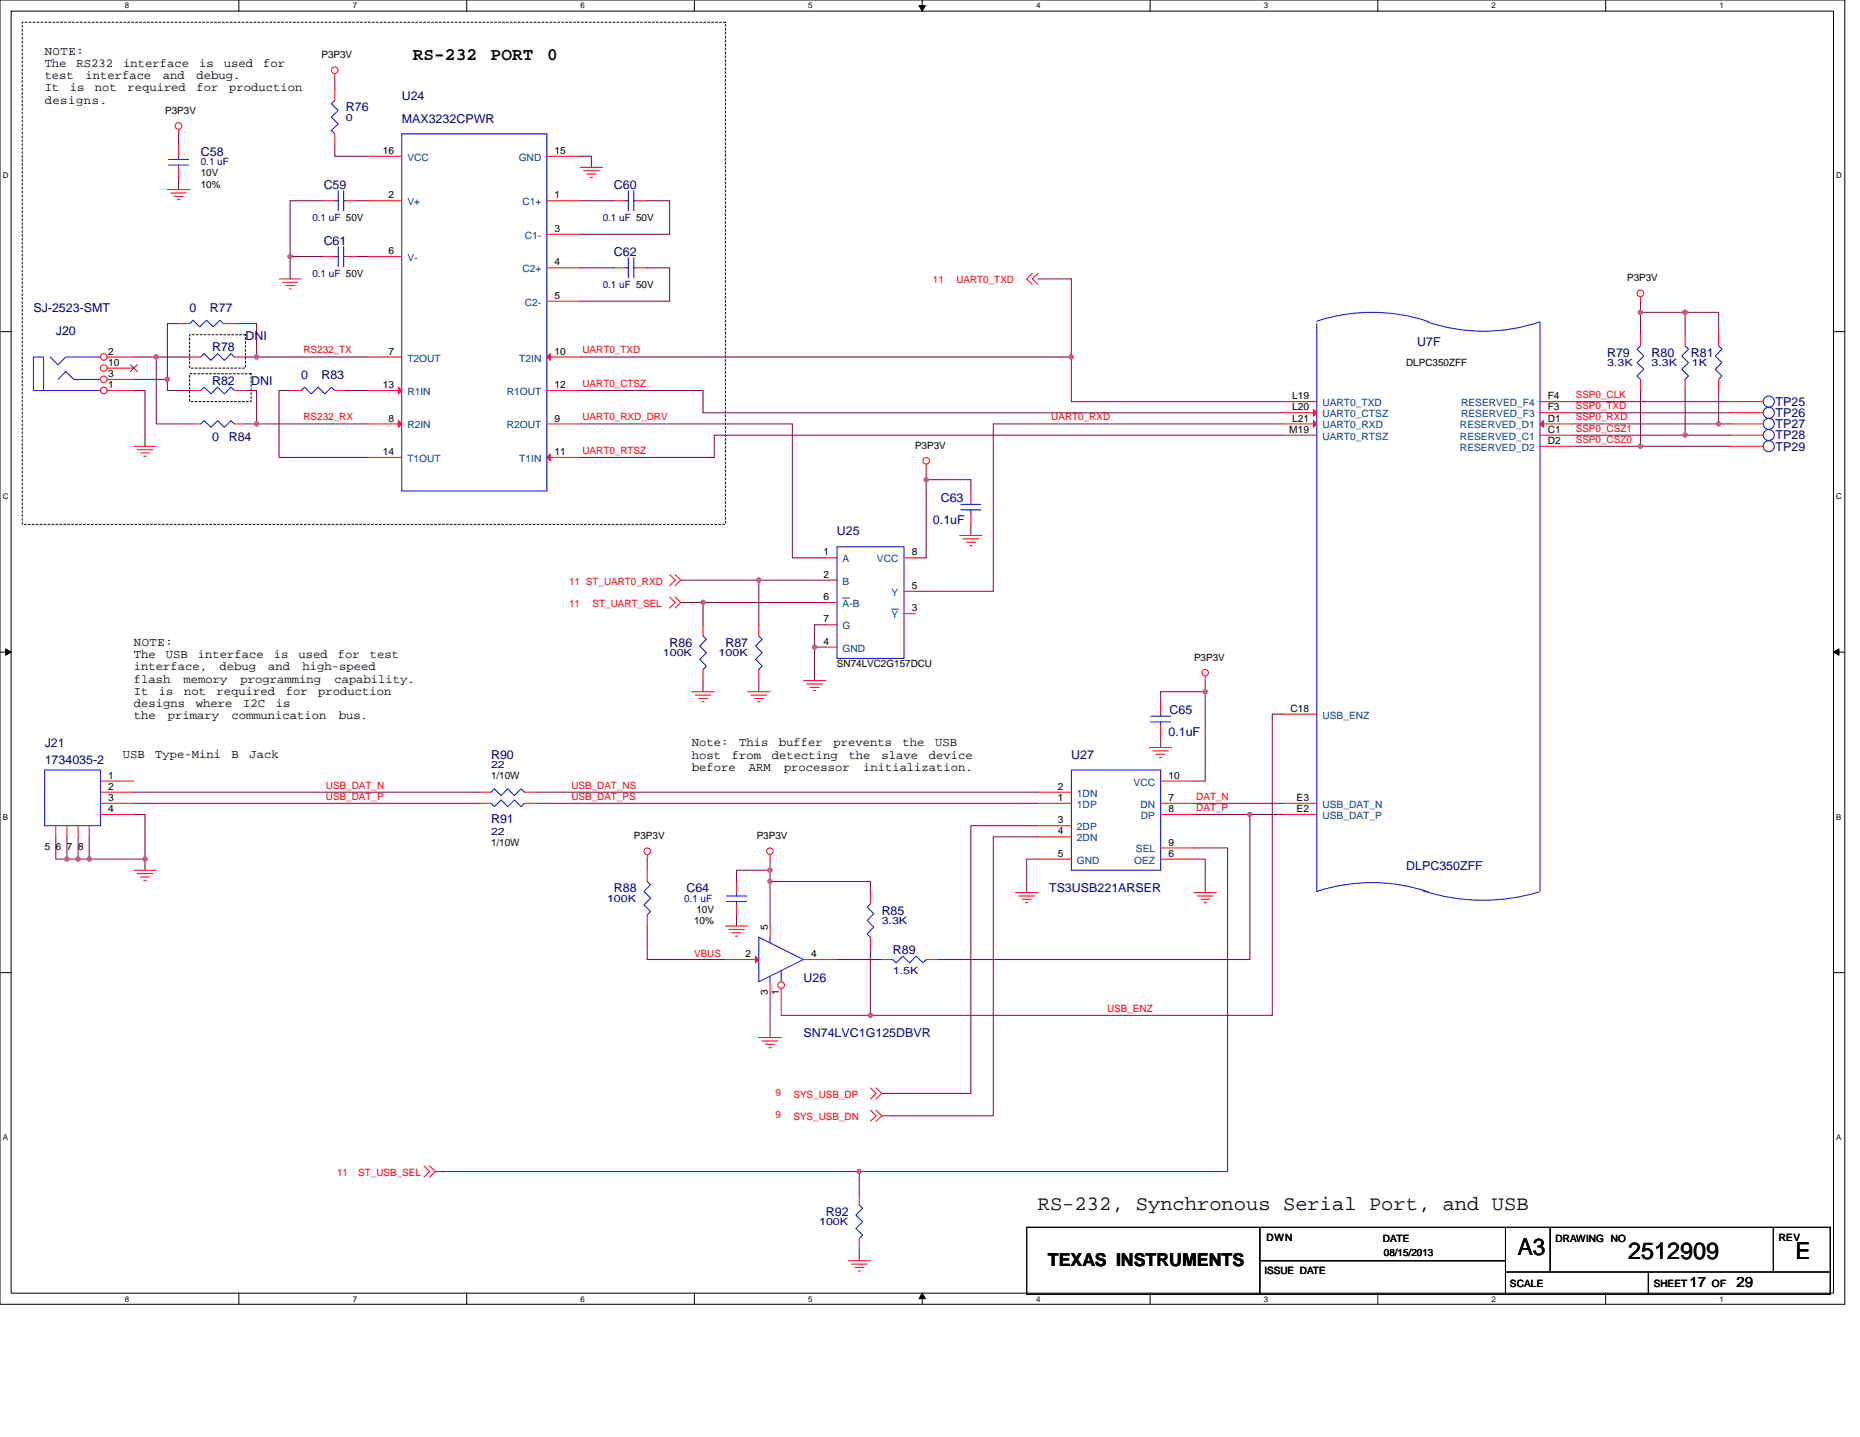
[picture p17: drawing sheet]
<svg xmlns="http://www.w3.org/2000/svg" width="279mm" height="216mm" viewBox="0 0 279 216" stroke-linecap="round" stroke-linejoin="round" font-family="sans-serif">
<defs><g id="words">
<g font-size="3.5">
<text x="228" y="188.6">A3</text>
<text x="244.6" y="189.2">2512909</text>
<text x="269.7" y="189.2">E</text>
</g>
<text font-size="3.1" x="155.9" y="181.8">RS-232, Synchronous Serial Port, and USB</text>
<g font-size="2.7">
<text x="62" y="9">RS-232</text>
<text x="73.7" y="9">PORT</text>
<text x="82.2" y="9">0</text>
<text x="157.4" y="190.2">TEXAS INSTRUMENTS</text>
</g>
<g font-size="2.2">
<text x="253.8" y="193.4">17</text>
<text x="260.8" y="193.4">29</text>
</g>
<g font-size="1.8">
<text x="6.7" y="8.2">NOTE:</text>
<text x="6.7" y="10.1">The</text>
<text x="6.7" y="11.9">test</text>
<text x="11.5" y="10.1">RS232</text>
<text x="12.8" y="11.9">interface</text>
<text x="18.5" y="10.1">interface</text>
<text x="24.5" y="11.9">and</text>
<text x="29.5" y="11.9">debug.</text>
<text x="29.9" y="10.1">is</text>
<text x="33.6" y="10.1">used</text>
<text x="39.5" y="10.1">for</text>
<text x="6.7" y="13.7">It</text>
<text x="6.7" y="15.6">designs.</text>
<text x="10.5" y="13.7">is</text>
<text x="14.2" y="13.7">not</text>
<text x="19.1" y="13.7">required</text>
<text x="29.5" y="13.7">for</text>
<text x="34.4" y="13.7">production</text>
<text x="20.1" y="97">NOTE:</text>
<text x="20.1" y="98.9">The</text>
<text x="20.1" y="100.7">interface,</text>
<text x="24.9" y="98.9">USB</text>
<text x="29.7" y="98.9">interface</text>
<text x="33" y="100.7">debug</text>
<text x="40.3" y="100.7">and</text>
<text x="41.1" y="98.9">is</text>
<text x="44.8" y="98.9">used</text>
<text x="45.5" y="100.7">high-speed</text>
<text x="50.8" y="98.9">for</text>
<text x="55.6" y="98.9">test</text>
<text x="20.1" y="102.6">flash</text>
<text x="20.1" y="104.4">It</text>
<text x="20.1" y="106.3">designs</text>
<text x="23.9" y="104.4">is</text>
<text x="27.6" y="102.6">memory</text>
<text x="27.6" y="104.4">not</text>
<text x="29.4" y="106.3">where</text>
<text x="32.5" y="104.4">required</text>
<text x="36.2" y="102.6">programming</text>
<text x="36.5" y="106.3">I2C</text>
<text x="41.4" y="106.3">is</text>
<text x="42.9" y="104.4">for</text>
<text x="47.8" y="104.4">production</text>
<text x="50.2" y="102.6">capability.</text>
<text x="18.4" y="113.8">USB</text>
<text x="20.1" y="108.1">the</text>
<text x="23.3" y="113.8">Type-Mini</text>
<text x="25.2" y="108.1">primary</text>
<text x="34.8" y="108.1">communication</text>
<text x="34.8" y="113.8">B</text>
<text x="37.5" y="113.8">Jack</text>
<text x="50.9" y="108.1">bus.</text>
<text x="103.9" y="112.1">Note:</text>
<text x="103.9" y="114">host</text>
<text x="109.9" y="114">from</text>
<text x="111" y="112.1">This</text>
<text x="115.9" y="114">detecting</text>
<text x="117" y="112.1">buffer</text>
<text x="125.2" y="112.1">prevents</text>
<text x="127.5" y="114">the</text>
<text x="132.4" y="114">slave</text>
<text x="135.6" y="112.1">the</text>
<text x="139.5" y="114">device</text>
<text x="140.5" y="112.1">USB</text>
<text x="103.9" y="115.8">before</text>
<text x="112.5" y="115.8">ARM</text>
<text x="117.8" y="115.8">processor</text>
<text x="129.6" y="115.8">initialization.</text>
</g>
<g font-size="1.8" fill="#000080">
<text x="52" y="16.7">R76</text>
<text x="60.3" y="15">U24</text>
<text x="30.2" y="23.4">C58</text>
<text x="60.3" y="18.4">MAX3232CPWR</text>
<text x="48.6" y="28.5">C59</text>
<text x="92.2" y="28.5">C60</text>
<text x="48.6" y="36.9">C61</text>
<text x="92.2" y="38.5">C62</text>
<text x="5" y="46.9">SJ-2523-SMT</text>
<text x="28.5" y="46.9">0</text>
<text x="31.5" y="46.9">R77</text>
<text x="8.4" y="50.3">J20</text>
<text x="31.9" y="52.8">R78</text>
<text x="36.9" y="51.1">DNI</text>
<text x="212.9" y="51.9">U7F</text>
<text x="241.4" y="53.6">R79</text>
<text x="248.1" y="53.6">R80</text>
<text x="254" y="53.6">R81</text>
<text x="31.9" y="57.8">R82</text>
<text x="37.7" y="57.8">DNI</text>
<text x="45.3" y="57">0</text>
<text x="48.3" y="57">R83</text>
<text x="266.7" y="61">TP25</text>
<text x="266.7" y="62.7">TP26</text>
<text x="266.7" y="64.3">TP27</text>
<text x="31.9" y="66.2">0</text>
<text x="34.4" y="66.2">R84</text>
<text x="266.7" y="67.7">TP29</text>
<text x="266.7" y="66">TP28</text>
<text x="141.3" y="75.4">C63</text>
<text x="125.7" y="80.4">U25</text>
<text x="140.1" y="78.8">0.1uF</text>
<text x="100.6" y="97.2">R86</text>
<text x="109" y="97.2">R87</text>
<text x="175.7" y="107.3">C65</text>
<text x="6.7" y="112.3">J21</text>
<text x="73.8" y="114">R90</text>
<text x="160.9" y="114">U27</text>
<text x="175.5" y="110.6">0.1uF</text>
<text x="6.7" y="114.8">1734035-2</text>
<text x="73.8" y="123.7">R91</text>
<text x="211.2" y="130.7">DLPC350ZFF</text>
<text x="92.2" y="134.1">R88</text>
<text x="103.1" y="134.1">C64</text>
<text x="132.4" y="137.4">R85</text>
<text x="157.6" y="134.1">TS3USB221ARSER</text>
<text x="134.1" y="143.3">R89</text>
<text x="120.7" y="147.5">U26</text>
<text x="120.7" y="155.9">SN74LVC1G125DBVR</text>
<text x="124.1" y="182.7">R92</text>
</g>
<g font-size="1.5">
<text x="48.3" y="8.7">P3P3V</text>
<text x="24.8" y="17.1">P3P3V</text>
<text x="57.5" y="23.1">16</text>
<text x="83.3" y="23.1">15</text>
<text x="30.2" y="26.5">10V</text>
<text x="30.2" y="28.2">10%</text>
<text x="58.3" y="29.8">2</text>
<text x="83.3" y="29.8">1</text>
<text x="83.3" y="34.8">3</text>
<text x="58.3" y="38.2">6</text>
<text x="83.3" y="39.9">4</text>
<text x="83.3" y="44.9">5</text>
<text x="244.4" y="42.2">P3P3V</text>
<text x="16.3" y="53.3">2</text>
<text x="58.3" y="53.3">7</text>
<text x="83.3" y="53.3">10</text>
<text x="16.3" y="56.6">3</text>
<text x="16.3" y="58.3">1</text>
<text x="16.3" y="54.9">10</text>
<text x="57.5" y="58.3">13</text>
<text x="83.3" y="58.3">12</text>
<text x="194.1" y="60">L19</text>
<text x="211.2" y="55">DLPC350ZFF</text>
<text x="232.5" y="60">F4</text>
<text x="58.3" y="63.3">8</text>
<text x="83.3" y="63.3">9</text>
<text x="193.7" y="65">M19</text>
<text x="194.1" y="63.3">L21</text>
<text x="194.1" y="61.7">L20</text>
<text x="232.5" y="61.7">F3</text>
<text x="232.5" y="63.3">D1</text>
<text x="232.5" y="65">C1</text>
<text x="57.5" y="68.4">14</text>
<text x="83.3" y="68.4">11</text>
<text x="137.5" y="67.4">P3P3V</text>
<text x="232.5" y="66.7">D2</text>
<text x="123.7" y="83.5">1</text>
<text x="136.9" y="83.5">8</text>
<text x="123.7" y="86.8">2</text>
<text x="136.9" y="88.5">5</text>
<text x="123.7" y="93.5">7</text>
<text x="123.7" y="90.2">6</text>
<text x="136.9" y="91.8">3</text>
<text x="123.7" y="96.9">4</text>
<text x="125.7" y="100.3">SN74LVC2G157DCU</text>
<text x="179.4" y="99.3">P3P3V</text>
<text x="193.8" y="106.9">C18</text>
<text x="16.3" y="117">1</text>
<text x="16.3" y="118.7">2</text>
<text x="73.8" y="117">1/10W</text>
<text x="158.9" y="118.7">2</text>
<text x="175.5" y="117">10</text>
<text x="16.3" y="120.3">3</text>
<text x="16.3" y="122">4</text>
<text x="158.9" y="123.7">3</text>
<text x="158.9" y="120.3">1</text>
<text x="158.9" y="125.4">4</text>
<text x="175.5" y="122">8</text>
<text x="175.5" y="120.3">7</text>
<text x="194.8" y="120.3">E3</text>
<text x="194.8" y="122">E2</text>
<text x="6.7" y="127.7">5</text>
<text x="8.4" y="127.7">6</text>
<text x="10.1" y="127.7">7</text>
<text x="11.7" y="127.7">8</text>
<text x="73.8" y="127.1">1/10W</text>
<text x="95.2" y="126.1">P3P3V</text>
<text x="113.7" y="126.1">P3P3V</text>
<text x="158.9" y="128.7">5</text>
<text x="175.5" y="128.7">6</text>
<text x="175.5" y="127">9</text>
<text x="104.6" y="137.1">10V</text>
<text x="104.3" y="138.8">10%</text>
<text x="112" y="143.8">2</text>
<text x="115.3" y="139.7" transform="rotate(-90 115.3 139.7)">5</text>
<text x="121.9" y="143.8">4</text>
<text x="115.3" y="149.5" transform="rotate(-90 115.3 149.5)">3</text>
<text x="117" y="149.5" transform="rotate(-90 117 149.5)">1</text>
<text x="189.9" y="191.5">ISSUE DATE</text>
<text x="190.3" y="186.4">DWN</text>
<text x="207.7" y="186.6">DATE</text>
<text x="207.9" y="188.8">08/15/2013</text>
<text x="233.7" y="186.6">DRAWING</text>
<text x="242" y="186.6">NO</text>
<text x="267.2" y="186.4">REV</text>
<text x="226.8" y="193.3">SCALE</text>
<text x="248.4" y="193.3">SHEET</text>
<text x="257.2" y="193.3">OF</text>
</g>
<g font-size="1.5" fill="#000080">
<text x="52" y="18.1">0</text>
<text x="30.2" y="24.8">0.1 uF</text>
<text x="46.9" y="33.2">0.1 uF 50V</text>
<text x="90.5" y="33.2">0.1 uF 50V</text>
<text x="46.9" y="41.6">0.1 uF 50V</text>
<text x="90.5" y="43.3">0.1 uF 50V</text>
<text x="241.4" y="55">3.3K</text>
<text x="248.1" y="55">3.3K</text>
<text x="254.1" y="55">1K</text>
<text x="99.6" y="98.6">100K</text>
<text x="107.9" y="98.6">100K</text>
<text x="73.8" y="115.3">22</text>
<text x="73.8" y="125.4">22</text>
<text x="91.2" y="135.5">100K</text>
<text x="102.8" y="135.5">0.1 uF</text>
<text x="132.4" y="138.8">3.3K</text>
<text x="134.1" y="146.4">1.5K</text>
<text x="123" y="184.1">100K</text>
</g>
<g font-size="1.5" fill="#004080">
<text x="61.2" y="24.2">VCC</text>
<text x="77.9" y="24.2">GND</text>
<text x="61.2" y="30.8">V+</text>
<text x="78.5" y="30.8">C1+</text>
<text x="78.8" y="35.9">C1-</text>
<text x="61.2" y="39.2">V-</text>
<text x="78.5" y="40.9">C2+</text>
<text x="78.8" y="45.9">C2-</text>
<text x="61.2" y="54.3">T2OUT</text>
<text x="61.2" y="59.4">R1IN</text>
<text x="76.1" y="59.4">R1OUT</text>
<text x="78" y="54.3">T2IN</text>
<text x="61.2" y="64.4">R2IN</text>
<text x="76.1" y="64.4">R2OUT</text>
<text x="198.6" y="64.4">UART0_RXD</text>
<text x="198.6" y="61">UART0_TXD</text>
<text x="198.6" y="62.7">UART0_CTSZ</text>
<text x="219.3" y="64.4">RESERVED_D1</text>
<text x="219.5" y="61">RESERVED_F4</text>
<text x="219.5" y="62.7">RESERVED_F3</text>
<text x="61.2" y="69.4">T1OUT</text>
<text x="78" y="69.4">T1IN</text>
<text x="198.6" y="66.1">UART0_RTSZ</text>
<text x="219.3" y="66.1">RESERVED_C1</text>
<text x="219.3" y="67.7">RESERVED_D2</text>
<text x="126.6" y="84.5">A</text>
<text x="126.6" y="87.8">B</text>
<text x="131.7" y="84.5">VCC</text>
<text x="133.9" y="89.5">Y</text>
<text x="126.6" y="94.6">G</text>
<text x="126.6" y="91.2">A-B</text>
<text x="133.9" y="92.9">Y</text>
<text x="126.6" y="97.9">GND</text>
<text x="198.6" y="108">USB_ENZ</text>
<text x="161.8" y="119.7">1DN</text>
<text x="170.3" y="118">VCC</text>
<text x="161.8" y="124.7">2DP</text>
<text x="161.8" y="121.4">1DP</text>
<text x="171.3" y="121.4">DN</text>
<text x="171.4" y="123">DP</text>
<text x="198.6" y="121.4">USB_DAT_N</text>
<text x="198.6" y="123">USB_DAT_P</text>
<text x="161.8" y="126.4">2DN</text>
<text x="161.8" y="129.8">GND</text>
<text x="170.4" y="129.8">OEZ</text>
<text x="170.6" y="128.1">SEL</text>
</g>
<g font-size="1.5" fill="#f00">
<text x="140.1" y="42.6">11</text>
<text x="143.7" y="42.6">UART0_TXD</text>
<text x="45.6" y="53.1">RS232_TX</text>
<text x="87.5" y="53.1">UART0_TXD</text>
<text x="87.5" y="58.1">UART0_CTSZ</text>
<text x="236.7" y="59.8">SSP0_CLK</text>
<text x="45.6" y="63.1">RS232_RX</text>
<text x="87.5" y="63.1">UART0_RXD_DRV</text>
<text x="157.9" y="63.1">UART0_RXD</text>
<text x="236.7" y="61.5">SSP0_TXD</text>
<text x="236.7" y="64.8">SSP0_CSZ1</text>
<text x="236.7" y="63.1">SSP0_RXD</text>
<text x="87.5" y="68.2">UART0_RTSZ</text>
<text x="236.7" y="66.5">SSP0_CSZ0</text>
<text x="85.5" y="87.9">11 ST_UART0_RXD</text>
<text x="85.5" y="91.2">11</text>
<text x="89" y="91.2">ST_UART_SEL</text>
<text x="49" y="118.5">USB_DAT_N</text>
<text x="85.8" y="118.5">USB_DAT_NS</text>
<text x="49" y="120.1">USB_DAT_P</text>
<text x="85.8" y="120.1">USB_DAT_PS</text>
<text x="179.7" y="120.1">DAT_N</text>
<text x="179.7" y="121.8">DAT_P</text>
<text x="104.3" y="143.8">VBUS</text>
<text x="166.3" y="152">USB_ENZ</text>
<text x="116.5" y="164.6">9</text>
<text x="116.5" y="168">9</text>
<text x="119.2" y="165">SYS_USB_DP</text>
<text x="119.2" y="168.3">SYS_USB_DN</text>
<text x="50.6" y="176.7">11</text>
<text x="53.8" y="176.7">ST_USB_SEL</text>
</g>
<g font-size="1.2">
<text x="18.8" y="1.3">8</text>
<text x="53" y="1.3">7</text>
<text x="87.2" y="1.3">6</text>
<text x="121.4" y="1.3">5</text>
<text x="155.6" y="1.3">4</text>
<text x="189.9" y="1.3">3</text>
<text x="224.1" y="1.3">2</text>
<text x="258.3" y="1.3">1</text>
<text x=".4" y="26.8">D</text>
<text x="275.8" y="26.8">D</text>
<text x=".4" y="75">C</text>
<text x="275.8" y="75">C</text>
<text x=".4" y="123.1">B</text>
<text x="275.8" y="123.1">B</text>
<text x=".4" y="171.3">A</text>
<text x="275.8" y="171.3">A</text>
<text x="18.8" y="195.6">8</text>
<text x="53" y="195.6">7</text>
<text x="87.2" y="195.6">6</text>
<text x="121.4" y="195.6">5</text>
<text x="155.6" y="195.6">4</text>
<text x="189.9" y="195.6">3</text>
<text x="224.1" y="195.6">2</text>
<text x="258.3" y="195.6">1</text>
</g>
</g></defs>
<path d="M0 0h277.1v196h-277.1zM1.7 1.7h273.7v192.6h-273.7z" fill="none" stroke="#000" stroke-width=".15"/>
<g fill="#fff">
<path d="M18.8 .2h.6v1.3h-.6z"/>
<path d="M18.8 194.5h.6v1.3h-.6z"/>
</g>
<path d="M35.9 0v1.7M35.9 194.3v1.7" fill="none" stroke="#000" stroke-width=".15"/>
<g fill="#fff">
<path d="M53 .2h.6v1.3h-.6z"/>
<path d="M53 194.5h.6v1.3h-.6z"/>
</g>
<path d="M70.1 0v1.7M70.1 194.3v1.7" fill="none" stroke="#000" stroke-width=".15"/>
<g fill="#fff">
<path d="M87.2 .2h.7v1.3h-.7z"/>
<path d="M87.2 194.5h.7v1.3h-.7z"/>
</g>
<path d="M104.3 0v1.7M104.3 194.3v1.7" fill="none" stroke="#000" stroke-width=".15"/>
<g fill="#fff">
<path d="M121.4 .2h.7v1.3h-.7z"/>
<path d="M121.4 194.5h.7v1.3h-.7z"/>
</g>
<path d="M138.5 0v1.7M138.5 194.3v1.7" fill="none" stroke="#000" stroke-width=".15"/>
<path d="M138 .8h1l-.5 .9zM138.5 194.3l.5 .8h-1z" fill="#000" stroke="#000" stroke-width=".15"/>
<g fill="#fff">
<path d="M155.6 .2h.7v1.3h-.7z"/>
<path d="M155.6 194.5h.7v1.3h-.7z"/>
</g>
<path d="M172.8 0v1.7M172.8 194.3v1.7" fill="none" stroke="#000" stroke-width=".15"/>
<g fill="#fff">
<path d="M189.9 .2h.6v1.3h-.6z"/>
<path d="M189.9 194.5h.6v1.3h-.6z"/>
</g>
<path d="M207 0v1.7M207 194.3v1.7" fill="none" stroke="#000" stroke-width=".15"/>
<g fill="#fff">
<path d="M224.1 .2h.6v1.3h-.6z"/>
<path d="M224.1 194.5h.6v1.3h-.6z"/>
</g>
<path d="M241.2 0v1.7M241.2 194.3v1.7" fill="none" stroke="#000" stroke-width=".15"/>
<g fill="#fff">
<path d="M258.3 .2h.7v1.3h-.7z"/>
<path d="M258.3 194.5h.7v1.3h-.7z"/>
<path d="M.4 25.7h.9v1.4h-.9z"/>
<path d="M275.8 25.7h.9v1.4h-.9z"/>
<path d="M.4 73.9h.9v1.3h-.9z"/>
<path d="M275.8 73.9h.9v1.3h-.9z"/>
</g>
<path d="M0 49.8h1.7M275.4 49.8h1.7" fill="none" stroke="#000" stroke-width=".15"/>
<g fill="#fff">
<path d="M.4 122h.8v1.4h-.8z"/>
<path d="M275.8 122h.8v1.4h-.8z"/>
</g>
<path d="M0 98h1.7M275.4 98h1.7" fill="none" stroke="#000" stroke-width=".15"/>
<path d="M.8 97.5l.9 .5-.9 .4zM275.4 98l.8-.5v.9z" fill="#000" stroke="#000" stroke-width=".15"/>
<g fill="#fff">
<path d="M.4 170.2h.8v1.3h-.8z"/>
<path d="M275.8 170.2h.8v1.3h-.8z"/>
</g>
<path d="M0 146.1h1.7M275.4 146.1h1.7M154.2 184.4h120.7v10.1h-120.7zM189.3 184.4v10.1M189.3 189.4h36.8M226.1 184.4v10.1M226.1 191.1h6.8M232.9 184.4v6.7h41.9M247.6 191.1v3.4M266.4 184.4v6.7" fill="none" stroke="#000" stroke-width=".15"/>
<path d="M3.3 3.3h105.7v75.5h-105.7zM28.5 50.3h8.4v5h-8.4zM28.5 56.2h9.2v4.1h-9.2z" fill="none" stroke="#000" stroke-width=".15" stroke-dasharray=".3 .3"/>
<g fill="none" stroke="#800040" stroke-width=".15">
<path d="M50.3 11.7v1.7M26.8 20.1v1.7M26.8 26.8v1.7M43.6 38.5h5M43.6 38.5v3.4M48.6 30.2h-5v8.3M50.3 21.8v1.7h5M53.6 30.2h1.7M53.6 38.5h1.7M87.2 30.2h5M87.2 23.5h1.6v1.6M97.2 30.2h3.4v5h-13.4"/>
<path d="M20.1 57h5M20.1 53.6h3.4M20.1 58.7h1.7v8.4M23.5 53.6h5M23.5 53.6v10.1h5M25.1 57v1.7h3.4M26.8 48.6h-1.7v8.4M35.2 48.6h3.3v5h-1.6M36.9 58.7h1.6v5M38.5 53.6h16.8M43.6 58.7h-1.7v10h13.4M52 58.7h3.3"/>
<path d="M87.2 40.2h5M87.2 53.6h73.7M87.2 58.7h18.4v3.3h87.2M97.2 40.2h3.4v5.1h-13.4M155.9 41.9h5v11.7M160.9 53.6v6.7h31.9M246.4 45.3v1.6M246.4 46.9h6.7M246.4 46.9v3.4M246.4 58.7v8.4M253.1 58.7v6.7M253.1 46.9v3.4"/>
<path d="M253.1 46.9h5.1v3.4M258.2 58.7v5M36.9 63.7h1.6M38.5 63.7h16.8M87.2 63.7h31.8v20.1h5.1M139.1 70.4v1.7h6.7v1.7M139.1 72.1v11.7h-1.6M145.8 78.8v1.7M192.8 63.7h-43.6v25.1h-11.7M192.8 65.4h-85.5v3.3h-20.1M236.4 63.7h21.8M236.4 65.4h16.7"/>
<path d="M236.4 60.3h23.4M236.4 62h23.4M236.4 67.1h10M246.4 67.1h13.4M253.1 65.4h6.7M258.2 63.7h1.6M102.3 90.5h3.3v3.4M102.3 87.2h11.7M105.6 90.5h18.5M114 87.2h10.1M114 87.2v6.7M122.4 97.2v5.1"/>
<path d="M124.1 93.9h-1.7v3.3h1.7M20.1 119h52M80.5 119h75.4M105.6 102.3v1.6M114 102.3v1.6M174.3 110.6v1.7M174.3 105.6v-1.7h6.7v13.4h-1.6M181 102.3v1.6M192.8 107.3h-1.7v45.2h-60.4M8.4 125.7v3.4h1.7M10.1 125.7v3.4h1.6M11.7 125.7v3.4h1.7"/>
<path d="M13.4 125.7v3.4h8.4M20.1 120.7h52M20.1 122.4h1.7v6.7M21.8 129.1v1.6M80.5 120.7h75.4M97.2 139.1v5.1h11.8M97.2 129.1v1.6M110.6 137.5v1.6M115.7 130.7h-5.1v1.7M115.7 132.4v6.7M115.7 132.4h15v1.7M115.7 129.1v1.6"/>
<path d="M115.7 130.7v1.7M155.9 129.1h-1.7v5M155.9 125.7h-6.7v41.9h-16.8M155.9 124.1h-10.1v40.2h-13.4M179.4 129.1h1.6v5M179.4 127.4h5v48.6h-55.3M179.4 120.7h13.4M179.4 122.4h8.3M187.7 122.4h5.1M187.7 122.4v21.8h-46.9M115.7 149.2v6.7M125.7 144.2h6.7"/>
<path d="M130.7 142.5v10h-13.4M65.4 176h63.7M129.1 176v3.4M129.1 187.7v1.7"/>
</g>
<g fill="#f0f" stroke="#f0f" stroke-width=".15">
<circle cx="43.6" cy="38.5" r=".33"/>
<circle cx="21.8" cy="129.1" r=".32"/>
<circle cx="258.1" cy="63.7" r=".32"/>
<circle cx="246.4" cy="67" r=".33"/>
<circle cx="253.1" cy="46.9" r=".33"/>
<circle cx="246.4" cy="46.9" r=".33"/>
<circle cx="253.1" cy="65.4" r=".33"/>
<circle cx="160.9" cy="53.6" r=".33"/>
<circle cx="129.1" cy="176" r=".33"/>
<circle cx="25.1" cy="57" r=".33"/>
<circle cx="38.5" cy="53.6" r=".32"/>
<circle cx="23.4" cy="53.6" r=".32"/>
<circle cx="38.5" cy="63.7" r=".32"/>
<circle cx="122.4" cy="97.2" r=".32"/>
<circle cx="139.1" cy="72.1" r=".32"/>
<circle cx="114" cy="87.2" r=".32"/>
<circle cx="105.6" cy="90.5" r=".32"/>
<circle cx="10" cy="129.1" r=".33"/>
<circle cx="11.7" cy="129.1" r=".33"/>
<circle cx="13.4" cy="129.1" r=".32"/>
<circle cx="130.7" cy="152.5" r=".32"/>
<circle cx="115.7" cy="132.4" r=".32"/>
<circle cx="181" cy="103.9" r=".32"/>
<circle cx="187.7" cy="122.4" r=".33"/>
<circle cx="115.7" cy="130.7" r=".32"/>
</g>
<g fill="none" stroke="#f00" stroke-width=".15">
<path d="M26.8 19.5v.6M50.3 11.1v.6M50.3 13.4v1.7M25.1 28.5h3.4M25.7 29h2.3M26.1 29.5h1.4M26.6 30h.4M48.6 30.2h1.7M50.3 20.1v1.7M52 30.2h1.6M87.2 25.1h3.3M87.7 25.7h2.3"/>
<path d="M88.2 26.1h1.3M88.7 26.6h.3M28.5 58.7h1.7M35.2 58.7h1.7M41.9 41.9h3.4M42.4 42.4h2.3M42.9 42.9h1.4M43.4 43.4h.4M155.1 41.1l-.9 .8 .9 .8M155.9 41.1l-.8 .8 .8 .8M246.4 44.6v.7M246.4 57v1.7"/>
<path d="M246.4 50.3v1.7M258.2 57v1.7M258.2 50.3v1.7M20.1 67.1h3.4M20.6 67.6h2.4M21.1 68.1h1.4M21.6 68.6h.3M139.1 69.7v.7M259.8 60.3h5.1M100.6 86.3l.8 .9-.8 .8M100.6 89.7l.8 .8-.8 .9M101.4 86.3l.9 .9-.9 .8"/>
<path d="M101.4 89.7l.9 .8-.9 .9M114 93.9v1.6M124.1 97.2h1.6M124.1 83.8h1.6M124.1 87.2h1.6M124.1 93.9h1.6M124.1 90.5h1.6M135.8 83.8h1.7M135.8 92.2h1.7M135.8 88.8h1.7M144.2 80.5h3.3M144.7 81h2.3"/>
<path d="M145.2 81.5h1.3M145.7 82h.3M15.1 117.3h5M15.1 119h5M103.9 103.9h3.4M104.4 104.4h2.4M104.9 104.9h1.4M105.4 105.4h.4M112.3 103.9h3.4M112.8 104.4h2.4M113.3 104.9h1.4M113.8 105.4h.4"/>
<path d="M114 100.6v1.7M120.7 102.3h3.4M121.2 102.8h2.3M121.7 103.3h1.3M122.2 103.8h.3M172.7 112.3h3.3M173.2 112.8h2.3M173.7 113.3h1.3M174.2 113.8h.3M181 101.6v.7M8.4 124.1v1.6M10.1 124.1v1.6"/>
<path d="M11.7 124.1v1.6M13.4 124.1v1.6M15.1 120.7h5M15.1 122.4h5M20.1 130.7h3.4M20.6 131.3h2.4M21.1 131.8h1.4M21.6 132.3h.3M97.2 128.4v.7M97.2 130.7v1.7M97.2 137.5v1.6M109 139.1h3.3"/>
<path d="M109.5 139.6h2.3M115.7 139.1v1.7M115.7 128.4v.7M130.7 134.1v1.7M152.5 134.1h3.4M153.1 134.6h2.3M153.6 135.1h1.3M154.1 135.6h.3M179.4 134.1h3.3M179.9 134.6h2.3M180.4 135.1h1.3M180.9 135.6h.3"/>
<path d="M109 144.2h5M110 140.1h1.3M110.5 140.7h.3M114 155.9h3.3M114.5 156.4h2.3M115 156.9h1.3M115.5 157.4h.3M120.7 144.2h5M130.7 140.8v1.7M63.7 175.2l.8 .8-.8 .8M64.5 175.2l.9 .8-.9 .8M130.7 163.4l.9 .9-.9 .8"/>
<path d="M130.7 166.8l.9 .8-.9 .9M131.6 163.4l.8 .9-.8 .8M131.6 166.8l.8 .8-.8 .9M127.4 189.4h3.3M127.9 189.9h2.4M128.4 190.4h1.4M128.9 190.9h.3"/>
<circle cx="26.8" cy="18.9" r=".5"/>
<circle cx="50.3" cy="10.5" r=".5"/>
<circle cx="246.4" cy="44.1" r=".5"/>
<circle cx="139.1" cy="69.2" r=".49"/>
<circle cx="181" cy="101.1" r=".49"/>
<circle cx="97.2" cy="127.9" r=".49"/>
<circle cx="115.6" cy="127.9" r=".49"/>
</g>
<g fill="none" stroke="#00f" stroke-width=".15">
<path d="M50.3 15.1l-.5 .5 1 1-1 1 1 1-1 1 .5 .5M50.3 30.2h.5M50.8 28.7v3M51.6 28.7v3M51.6 30.2h.4M30.2 58.7l.5-.5 1 1 1-1 1 1 1-1 .5 .5M246.4 52l-.5 .5 1 1-1 1 1 1-1 1 .5 .5M258.2 52l.5 .5-1 1 1 1-1 1 1 1-.5 .5M114 95.5l.5 .6-1 .9 1 1.1-1 1 1 1-.5 .5M125.7 82.1h10.1v16.8h-10.1zM6.7 115.7h8.4v8.4h-8.4zM97.2 132.4l.5 .5-1 1 1 1-1 1.1 1 .9-.5 .6"/>
<path d="M130.7 135.8l-.4 .5 1 1-1 1 1 1-1 1 .4 .5M114 140.8l6.7 3.4-6.7 3.3zM115.7 140.8v.8M115.7 146.7v.8M117.3 145.8v1.7"/>
<circle cx="265.7" cy="60.3" r=".84"/>
</g>
<path d="M126.6 89.9h1M133.9 91.5h1" fill="none" stroke="#004080" stroke-width=".15"/>
<path d="M113.5 143.7l.5 .5-.5 .5z" fill="#f00" stroke="#f00" stroke-width=".15"/>
<circle cx="117.3" cy="148" r=".5" fill="#fff" stroke="#f00" stroke-width=".15"/>
<g fill="none" stroke="#f00" stroke-width=".15">
<path d="M26.8 25.1v1.7M26.8 21.8v1.7M48.6 38.5h1.7M52 38.5h1.6M55.3 30.2h5M55.3 38.5h5M55.3 23.5h5M82.1 30.2h5.1M82.1 35.2h5.1M82.1 23.5h5.1M92.2 30.2h1.7M95.5 30.2h1.7"/>
<path d="M26.8 48.6h1.7M33.5 48.6h1.7M43.6 58.7h1.7M50.3 58.7h1.7M55.3 53.6h5M55.3 58.7h5M82.1 40.2h5.1M82.1 45.3h5.1M82.1 58.7h5.1M82.1 53.6h5.1M92.2 40.2h1.7M95.5 40.2h1.7"/>
<path d="M253.1 57v1.7M253.1 50.3v1.7M28.5 63.7h1.7M35.2 63.7h1.7M55.3 68.7h5M55.3 63.7h5M82.1 63.7h5.1M82.1 68.7h5.1M259.8 62h5.1M259.8 63.7h5.1M259.8 67.1h5.1M259.8 65.4h5.1"/>
<path d="M105.6 93.9v1.6M72.1 119h1.7M78.8 119h1.7M105.6 100.6v1.7M155.9 119h5M174.3 105.6v1.7M174.3 109v1.6M174.3 117.3h5.1M72.1 120.7h1.7M78.8 120.7h1.7M110.6 135.8v1.7M110.6 132.4v1.7"/>
<path d="M155.9 124.1h5M155.9 120.7h5M155.9 125.7h5M155.9 129.1h5M174.3 122.4h5.1M174.3 120.7h5.1M174.3 127.4h5.1M174.3 129.1h5.1M115.7 147.5v1.7M117.3 148.5v4M132.4 144.2h1.7M139.1 144.2h1.7"/>
</g>
<g fill="none" stroke="#00f" stroke-width=".15">
<path d="M25.3 24h3M25.3 24.8h3M26.8 24.8v.3M26.8 23.5v.5M50.3 38.5h.5M50.8 37v3.1M51.6 37v3.1M51.6 38.5h.4M60.3 20.1h21.8v53.7h-21.8zM93.9 30.2h.5M94.4 28.7v3M94.4 38.7v3"/>
<path d="M95.2 30.2h.3M95.2 28.7v3M95.2 38.7v3M7.5 53.6l1.2 1.2 1.2-1.2h5.2M9.7 56l.2-.2-1.2 1.2M9.9 55.8l1.2 1.2h4M15.1 58.7h-10.1v-5.1h1.5v5.1M28.5 48.6l.5-.5 1 1 1-1 1 1 1-1 .5 .5M45.3 58.7l.5-.5 1 1 1-1 1 1 1-1 .5 .5M93.9 40.2h.5M95.2 40.2h.3M253.1 52l.5 .5-1 1 1 1-1 1 1 1-.5 .5"/>
<path d="M30.2 63.7l.5-.5 1 1 1-1 1 1 1-1 .5 .5M105.6 95.5l.5 .6-1 .9 1 1.1-1 1 1 1-.5 .5M73.8 119l.5-.5 1 1 1-1 1 1 1-1 .5 .5M160.9 115.7h13.4v15h-13.4zM172.8 108.5h3.1M172.8 107.6h3.1M174.3 107.3v.3M174.3 108.5v.5M73.8 120.7l.5 .5 1-1 1 1 1-1 1 1 .5-.5M109.1 134.6h3M109.1 135.4h3M110.6 135.4v.4"/>
<path d="M110.6 134.1v.5M134.1 144.2l.5 .5 1-1 1 1 1-1 1 1 .5-.5"/>
<circle cx="265.7" cy="62" r=".83"/>
<circle cx="265.7" cy="63.7" r=".83"/>
<circle cx="265.7" cy="65.4" r=".83"/>
<circle cx="265.7" cy="67" r=".83"/>
</g>
<g fill="#f00" stroke="#f00" stroke-width=".15">
<path d="M59.8 58.2l.5 .5-.5 .5z"/>
<path d="M59.8 63.2l.5 .5-.5 .5z"/>
<path d="M82.1 68.7l.6-.5v1z"/>
<path d="M82.7 53.1v1l-.6-.5z"/>
</g>
<circle cx="15.6" cy="53.6" r=".5" fill="#fff" stroke="#f00" stroke-width=".15"/>
<path d="M16.1 53.6h4" fill="none" stroke="#f00" stroke-width=".15"/>
<circle cx="15.6" cy="57" r=".5" fill="#fff" stroke="#f00" stroke-width=".15"/>
<path d="M16.1 57h4" fill="none" stroke="#f00" stroke-width=".15"/>
<circle cx="15.6" cy="58.7" r=".5" fill="#fff" stroke="#f00" stroke-width=".15"/>
<path d="M16.1 58.7h4" fill="none" stroke="#f00" stroke-width=".15"/>
<circle cx="15.6" cy="55.3" r=".5" fill="#fff" stroke="#f00" stroke-width=".15"/>
<g fill="none" stroke="#f00" stroke-width=".15">
<path d="M16.1 55.3h4M28.5 53.6h1.7M35.2 53.6h1.7M145.8 73.8v1.6M145.8 77.1v1.7M192.8 63.7h5M192.8 60.3h5M192.8 62h5M192.8 65.4h5M231.3 60.3h5.1M231.3 62h5.1M231.3 63.7h5.1"/>
<path d="M231.3 65.4h5.1M231.3 67.1h5.1M192.8 107.3h5M192.8 120.7h5M192.8 122.4h5M129.1 179.4v1.6M129.1 186.1v1.6"/>
</g>
<path d="M19.6 54.8l1 1M20.6 54.8l-1 1" fill="none" stroke="#804000" stroke-width=".15"/>
<path d="M30.2 53.6l.5-.5 1 1 1-1 1 1 1-1 .5 .5M197.8 48.3a26.5 26.5 0 0 1 16.8 0M197.8 48.6v85.3a26.5 26.5 0 0 1 16.8 .1M231.3 48.5v85.4M231.3 48.3a26.1 26.1 0 0 1-16.8 .1M144.3 76.6h3M144.3 75.8h3M145.8 75.4v.4M145.8 76.6v.5M213.7 133.8a29.3 29.3 0 0 0 17.5 .2M129.1 181l.5 .5-1 1.1 1 1-1 1 1 1-.5 .5" fill="none" stroke="#00f" stroke-width=".15"/>
<g fill="#f00" stroke="#f00" stroke-width=".15">
<path d="M197.3 63.2l.5 .5-.5 .5z"/>
<path d="M197.3 61.5l.5 .5-.5 .5z"/>
<path d="M231.3 63.7l.5-.5v1z"/>
</g>
<g fill="#f0f" stroke="#f0f" stroke-width=".15">
<circle cx="43.6" cy="38.5" r=".33"/>
<circle cx="21.8" cy="129.1" r=".32"/>
<circle cx="258.1" cy="63.7" r=".32"/>
<circle cx="246.4" cy="67" r=".33"/>
<circle cx="253.1" cy="46.9" r=".33"/>
<circle cx="246.4" cy="46.9" r=".33"/>
<circle cx="253.1" cy="65.4" r=".33"/>
<circle cx="160.9" cy="53.6" r=".33"/>
<circle cx="129.1" cy="176" r=".33"/>
<circle cx="25.1" cy="57" r=".33"/>
<circle cx="38.5" cy="53.6" r=".32"/>
<circle cx="23.4" cy="53.6" r=".32"/>
<circle cx="38.5" cy="63.7" r=".32"/>
<circle cx="122.4" cy="97.2" r=".32"/>
<circle cx="139.1" cy="72.1" r=".32"/>
<circle cx="114" cy="87.2" r=".32"/>
<circle cx="105.6" cy="90.5" r=".32"/>
<circle cx="10" cy="129.1" r=".33"/>
<circle cx="11.7" cy="129.1" r=".33"/>
<circle cx="13.4" cy="129.1" r=".32"/>
<circle cx="130.7" cy="152.5" r=".32"/>
<circle cx="115.7" cy="132.4" r=".32"/>
<circle cx="181" cy="103.9" r=".32"/>
<circle cx="187.7" cy="122.4" r=".33"/>
<circle cx="115.7" cy="130.7" r=".32"/>
</g>
<use href="#words"/>
</svg>
